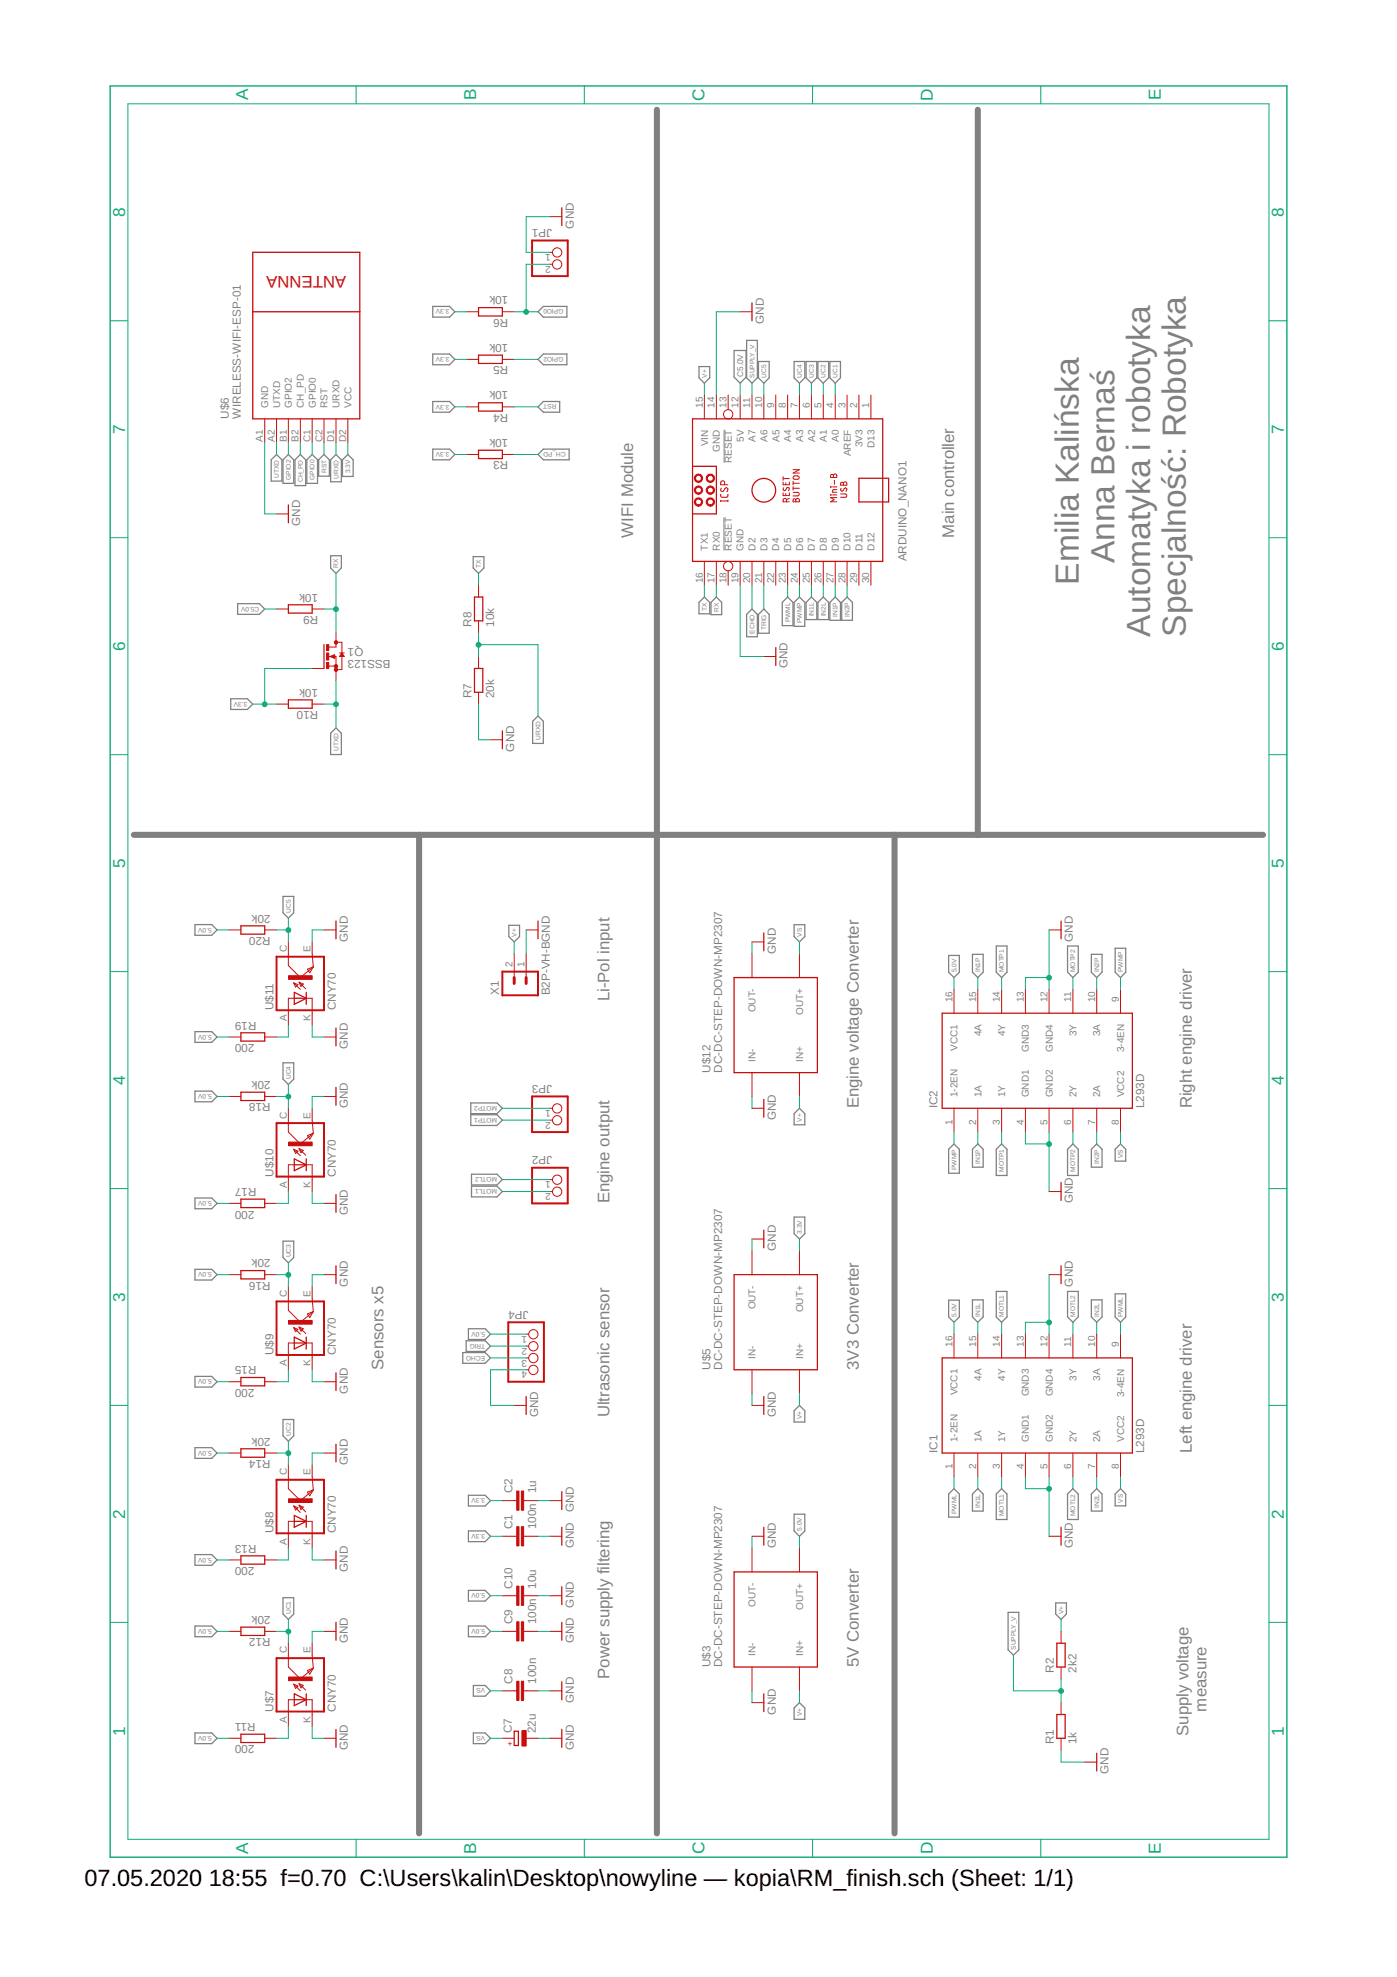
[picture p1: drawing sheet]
<svg xmlns="http://www.w3.org/2000/svg" width="210mm" height="297mm" viewBox="0 0 210 297" stroke-linecap="round" stroke-linejoin="round" font-family="sans-serif">
<defs><g id="words">
<g font-size="5" fill="#808080">
<text x="162.1" y="87.8" transform="rotate(-90 162.1 87.8)">Emilia Kalińska</text>
<text x="167.5" y="84.6" transform="rotate(-90 167.5 84.6)">Anna Bernaś</text>
<text x="172.8" y="95.7" transform="rotate(-90 172.8 95.7)">Automatyka i robotyka</text>
<text x="178.2" y="95.7" transform="rotate(-90 178.2 95.7)">Specjalność: Robotyka</text>
</g>
<g font-size="3.5">
<text x="12.7" y="283.3">07.05.2020</text>
<text x="31.4" y="283.3">18:55 f=0.70 C:\Users\kalin\Desktop\nowyline — kopia\RM_finish.sch (Sheet: 1/1)</text>
</g>
<g font-size="2.6" fill="#0dab76">
<text x="37.3" y="15.1" transform="rotate(-90 37.3 15.1)">A</text>
<text x="71.6" y="15.1" transform="rotate(-90 71.6 15.1)">B</text>
<text x="105.9" y="15.2" transform="rotate(-90 105.9 15.2)">C</text>
<text x="140.1" y="15.2" transform="rotate(-90 140.1 15.2)">D</text>
<text x="174.4" y="15.1" transform="rotate(-90 174.4 15.1)">E</text>
<text x="18.8" y="32.6" transform="rotate(-90 18.8 32.6)">8</text>
<text x="192.9" y="32.6" transform="rotate(-90 192.9 32.6)">8</text>
<text x="18.8" y="65.2" transform="rotate(-90 18.8 65.2)">7</text>
<text x="192.9" y="65.2" transform="rotate(-90 192.9 65.2)">7</text>
<text x="18.8" y="97.8" transform="rotate(-90 18.8 97.8)">6</text>
<text x="192.9" y="97.8" transform="rotate(-90 192.9 97.8)">6</text>
<text x="18.8" y="130.4" transform="rotate(-90 18.8 130.4)">5</text>
<text x="192.9" y="130.4" transform="rotate(-90 192.9 130.4)">5</text>
<text x="18.8" y="163" transform="rotate(-90 18.8 163)">4</text>
<text x="192.9" y="163" transform="rotate(-90 192.9 163)">4</text>
<text x="18.8" y="195.6" transform="rotate(-90 18.8 195.6)">3</text>
<text x="192.9" y="195.6" transform="rotate(-90 192.9 195.6)">3</text>
<text x="18.8" y="228.2" transform="rotate(-90 18.8 228.2)">2</text>
<text x="192.9" y="228.2" transform="rotate(-90 192.9 228.2)">2</text>
<text x="18.8" y="260.8" transform="rotate(-90 18.8 260.8)">1</text>
<text x="192.9" y="260.8" transform="rotate(-90 192.9 260.8)">1</text>
<text x="37.3" y="278.5" transform="rotate(-90 37.3 278.5)">A</text>
<text x="71.6" y="278.5" transform="rotate(-90 71.6 278.5)">B</text>
<text x="105.9" y="278.6" transform="rotate(-90 105.9 278.6)">C</text>
<text x="140.1" y="278.6" transform="rotate(-90 140.1 278.6)">D</text>
<text x="174.4" y="278.5" transform="rotate(-90 174.4 278.5)">E</text>
</g>
<text font-size="2.5" fill="#c90d0c" x="52" y="41.5" transform="rotate(-180 52 41.5)">ANTENNA</text>
<g font-size="2.5" fill="#808080">
<text x="95.1" y="80.8" transform="rotate(-90 95.1 80.8)">WIFI Module</text>
<text x="143.3" y="80.8" transform="rotate(-90 143.3 80.8)">Main controller</text>
<text x="91.6" y="150.4" transform="rotate(-90 91.6 150.4)">Li-Pol input</text>
<text x="129.1" y="166.5" transform="rotate(-90 129.1 166.5)">Engine voltage Converter</text>
<text x="179.1" y="166.5" transform="rotate(-90 179.1 166.5)">Right engine driver</text>
<text x="91.6" y="180.8" transform="rotate(-90 91.6 180.8)">Engine output</text>
<text x="57.6" y="205.8" transform="rotate(-90 57.6 205.8)">Sensors x5</text>
<text x="129.1" y="205.8" transform="rotate(-90 129.1 205.8)">3V3 Converter</text>
<text x="91.6" y="213" transform="rotate(-90 91.6 213)">Ultrasonic sensor</text>
<text x="179.1" y="218.3" transform="rotate(-90 179.1 218.3)">Left engine driver</text>
<text x="129.1" y="250.5" transform="rotate(-90 129.1 250.5)">5V Converter</text>
<text x="91.6" y="252.2" transform="rotate(-90 91.6 252.2)">Power supply filtering</text>
<text x="181.3" y="257.2" transform="rotate(-90 181.3 257.2)">measure</text>
<text x="178.6" y="260.8" transform="rotate(-90 178.6 260.8)">Supply voltage</text>
</g>
<g font-size="1.8" fill="#808080">
<text x="83" y="34.4" transform="rotate(-180 83 34.4)">JP1</text>
<text x="86.2" y="34.3" transform="rotate(-90 86.2 34.3)">GND</text>
<text x="76.4" y="44.5" transform="rotate(-180 76.4 44.5)">10k</text>
<text x="76.4" y="47.9" transform="rotate(-180 76.4 47.9)">R6</text>
<text x="76.4" y="51.7" transform="rotate(-180 76.4 51.7)">10k</text>
<text x="114.8" y="48.6" transform="rotate(-90 114.8 48.6)">GND</text>
<text x="76.4" y="58.8" transform="rotate(-180 76.4 58.8)">10k</text>
<text x="76.4" y="55" transform="rotate(-180 76.4 55)">R5</text>
<text x="34.4" y="62.9" transform="rotate(-90 34.4 62.9)">U$6</text>
<text x="36.2" y="62.9" transform="rotate(-90 36.2 62.9)">WIRELESS-WIFI-ESP-01</text>
<text x="76.4" y="66" transform="rotate(-180 76.4 66)">10k</text>
<text x="76.4" y="62.2" transform="rotate(-180 76.4 62.2)">R4</text>
<text x="76.4" y="69.3" transform="rotate(-180 76.4 69.3)">R3</text>
<text x="45.1" y="79" transform="rotate(-90 45.1 79)">GND</text>
<text x="47.8" y="89.2" transform="rotate(-180 47.8 89.2)">10k</text>
<text x="136.2" y="84.4" transform="rotate(-90 136.2 84.4)">ARDUINO_NANO1</text>
<text x="47.8" y="92.6" transform="rotate(-180 47.8 92.6)">R9</text>
<text x="70.9" y="94.2" transform="rotate(-90 70.9 94.2)">R8</text>
<text x="74.2" y="94.2" transform="rotate(-90 74.2 94.2)">10k</text>
<text x="54.6" y="97.4" transform="rotate(-180 54.6 97.4)">Q1</text>
<text x="58.7" y="99.2" transform="rotate(-180 58.7 99.2)">BSS123</text>
<text x="118.3" y="100.4" transform="rotate(-90 118.3 100.4)">GND</text>
<text x="47.8" y="103.5" transform="rotate(-180 47.8 103.5)">10k</text>
<text x="47.8" y="106.8" transform="rotate(-180 47.8 106.8)">R10</text>
<text x="70.9" y="104.9" transform="rotate(-90 70.9 104.9)">R7</text>
<text x="74.2" y="104.9" transform="rotate(-90 74.2 104.9)">20k</text>
<text x="77.3" y="112.9" transform="rotate(-90 77.3 112.9)">GND</text>
<text x="40.7" y="137.4" transform="rotate(-180 40.7 137.4)">20k</text>
<text x="40.7" y="140.8" transform="rotate(-180 40.7 140.8)">R20</text>
<text x="52.3" y="141.5" transform="rotate(-90 52.3 141.5)">GND</text>
<text x="116.6" y="143.3" transform="rotate(-90 116.6 143.3)">GND</text>
<text x="161.2" y="141.5" transform="rotate(-90 161.2 141.5)">GND</text>
<text x="74.9" y="149.5" transform="rotate(-90 74.9 149.5)">X1</text>
<text x="82.6" y="149.5" transform="rotate(-90 82.6 149.5)">B2P-VH-BGND</text>
<text x="38.5" y="153.5" transform="rotate(-180 38.5 153.5)">R19</text>
<text x="41.1" y="151.8" transform="rotate(-90 41.1 151.8)">U$11</text>
<text x="50.5" y="151.8" transform="rotate(-90 50.5 151.8)">CNY70</text>
<text x="38.2" y="156.9" transform="rotate(-180 38.2 156.9)">200</text>
<text x="52.3" y="157.6" transform="rotate(-90 52.3 157.6)">GND</text>
<text x="106.7" y="161.2" transform="rotate(-90 106.7 161.2)">U$12</text>
<text x="108.5" y="161.2" transform="rotate(-90 108.5 161.2)">DC-DC-STEP-DOWN-MP2307</text>
<text x="40.7" y="162.4" transform="rotate(-180 40.7 162.4)">20k</text>
<text x="40.7" y="165.8" transform="rotate(-180 40.7 165.8)">R18</text>
<text x="52.3" y="166.5" transform="rotate(-90 52.3 166.5)">GND</text>
<text x="83" y="163" transform="rotate(-180 83 163)">JP3</text>
<text x="140.8" y="166.5" transform="rotate(-90 140.8 166.5)">IC2</text>
<text x="171.9" y="166.5" transform="rotate(-90 171.9 166.5)">L293D</text>
<text x="83" y="173.8" transform="rotate(-180 83 173.8)">JP2</text>
<text x="116.6" y="168.3" transform="rotate(-90 116.6 168.3)">GND</text>
<text x="38.5" y="178.5" transform="rotate(-180 38.5 178.5)">R17</text>
<text x="41.1" y="176.8" transform="rotate(-90 41.1 176.8)">U$10</text>
<text x="50.5" y="176.8" transform="rotate(-90 50.5 176.8)">CNY70</text>
<text x="38.2" y="181.9" transform="rotate(-180 38.2 181.9)">200</text>
<text x="52.3" y="182.6" transform="rotate(-90 52.3 182.6)">GND</text>
<text x="161.2" y="180.8" transform="rotate(-90 161.2 180.8)">GND</text>
<text x="40.7" y="189.2" transform="rotate(-180 40.7 189.2)">20k</text>
<text x="116.6" y="187.9" transform="rotate(-90 116.6 187.9)">GND</text>
<text x="40.7" y="192.6" transform="rotate(-180 40.7 192.6)">R16</text>
<text x="52.3" y="193.3" transform="rotate(-90 52.3 193.3)">GND</text>
<text x="79.4" y="197" transform="rotate(-180 79.4 197)">JP4</text>
<text x="161.2" y="193.3" transform="rotate(-90 161.2 193.3)">GND</text>
<text x="41.1" y="203.6" transform="rotate(-90 41.1 203.6)">U$9</text>
<text x="50.5" y="203.6" transform="rotate(-90 50.5 203.6)">CNY70</text>
<text x="38.2" y="208.7" transform="rotate(-180 38.2 208.7)">200</text>
<text x="38.5" y="205.3" transform="rotate(-180 38.5 205.3)">R15</text>
<text x="52.3" y="209.4" transform="rotate(-90 52.3 209.4)">GND</text>
<text x="106.7" y="205.8" transform="rotate(-90 106.7 205.8)">U$5</text>
<text x="108.5" y="205.8" transform="rotate(-90 108.5 205.8)">DC-DC-STEP-DOWN-MP2307</text>
<text x="40.7" y="216" transform="rotate(-180 40.7 216)">20k</text>
<text x="80.8" y="213" transform="rotate(-90 80.8 213)">GND</text>
<text x="116.6" y="213" transform="rotate(-90 116.6 213)">GND</text>
<text x="40.7" y="219.4" transform="rotate(-180 40.7 219.4)">R14</text>
<text x="52.3" y="220.1" transform="rotate(-90 52.3 220.1)">GND</text>
<text x="140.8" y="218.3" transform="rotate(-90 140.8 218.3)">IC1</text>
<text x="171.9" y="218.3" transform="rotate(-90 171.9 218.3)">L293D</text>
<text x="77" y="224.4" transform="rotate(-90 77 224.4)">C2</text>
<text x="80.6" y="224.4" transform="rotate(-90 80.6 224.4)">1u</text>
<text x="86.2" y="227.2" transform="rotate(-90 86.2 227.2)">GND</text>
<text x="38.5" y="232.1" transform="rotate(-180 38.5 232.1)">R13</text>
<text x="41.1" y="230.4" transform="rotate(-90 41.1 230.4)">U$8</text>
<text x="50.5" y="230.4" transform="rotate(-90 50.5 230.4)">CNY70</text>
<text x="77" y="229.7" transform="rotate(-90 77 229.7)">C1</text>
<text x="80.6" y="229.7" transform="rotate(-90 80.6 229.7)">100n</text>
<text x="86.2" y="232.6" transform="rotate(-90 86.2 232.6)">GND</text>
<text x="116.6" y="232.6" transform="rotate(-90 116.6 232.6)">GND</text>
<text x="161.2" y="232.6" transform="rotate(-90 161.2 232.6)">GND</text>
<text x="38.2" y="235.5" transform="rotate(-180 38.2 235.5)">200</text>
<text x="52.3" y="236.2" transform="rotate(-90 52.3 236.2)">GND</text>
<text x="77" y="238.7" transform="rotate(-90 77 238.7)">C10</text>
<text x="80.6" y="238.7" transform="rotate(-90 80.6 238.7)">10u</text>
<text x="40.7" y="242.8" transform="rotate(-180 40.7 242.8)">20k</text>
<text x="77" y="244" transform="rotate(-90 77 244)">C9</text>
<text x="80.6" y="244" transform="rotate(-90 80.6 244)">100n</text>
<text x="86.2" y="241.5" transform="rotate(-90 86.2 241.5)">GND</text>
<text x="40.7" y="246.2" transform="rotate(-180 40.7 246.2)">R12</text>
<text x="52.3" y="246.9" transform="rotate(-90 52.3 246.9)">GND</text>
<text x="86.2" y="246.9" transform="rotate(-90 86.2 246.9)">GND</text>
<text x="106.7" y="250.5" transform="rotate(-90 106.7 250.5)">U$3</text>
<text x="108.5" y="250.5" transform="rotate(-90 108.5 250.5)">DC-DC-STEP-DOWN-MP2307</text>
<text x="158.4" y="251.4" transform="rotate(-90 158.4 251.4)">R2</text>
<text x="161.7" y="251.4" transform="rotate(-90 161.7 251.4)">2k2</text>
<text x="41.1" y="257.2" transform="rotate(-90 41.1 257.2)">U$7</text>
<text x="50.5" y="257.2" transform="rotate(-90 50.5 257.2)">CNY70</text>
<text x="77" y="253" transform="rotate(-90 77 253)">C8</text>
<text x="80.6" y="253" transform="rotate(-90 80.6 253)">100n</text>
<text x="86.2" y="255.8" transform="rotate(-90 86.2 255.8)">GND</text>
<text x="116.6" y="257.6" transform="rotate(-90 116.6 257.6)">GND</text>
<text x="38.2" y="262.3" transform="rotate(-180 38.2 262.3)">200</text>
<text x="38.4" y="258.9" transform="rotate(-180 38.4 258.9)">R11</text>
<text x="52.3" y="263" transform="rotate(-90 52.3 263)">GND</text>
<text x="76.9" y="260.4" transform="rotate(-90 76.9 260.4)">C7</text>
<text x="80.5" y="260.4" transform="rotate(-90 80.5 260.4)">22u</text>
<text x="86.2" y="263" transform="rotate(-90 86.2 263)">GND</text>
<text x="158.4" y="262.1" transform="rotate(-90 158.4 262.1)">R1</text>
<text x="161.7" y="262.1" transform="rotate(-90 161.7 262.1)">1k</text>
<text x="166.6" y="266.5" transform="rotate(-90 166.6 266.5)">GND</text>
</g>
<g font-size="1.5" fill="#808080">
<text x="82.8" y="38.2" transform="rotate(-180 82.8 38.2)">1</text>
<text x="82.8" y="40" transform="rotate(-180 82.8 40)">2</text>
<text x="40.3" y="61.3" transform="rotate(-90 40.3 61.3)">GND</text>
<text x="42.1" y="61.3" transform="rotate(-90 42.1 61.3)">UTXD</text>
<text x="43.9" y="61.3" transform="rotate(-90 43.9 61.3)">GPIO2</text>
<text x="45.7" y="61.3" transform="rotate(-90 45.7 61.3)">CH_PD</text>
<text x="47.4" y="61.3" transform="rotate(-90 47.4 61.3)">GPIO0</text>
<text x="49.2" y="61.3" transform="rotate(-90 49.2 61.3)">RST</text>
<text x="51" y="61.3" transform="rotate(-90 51 61.3)">URXD</text>
<text x="52.8" y="61.3" transform="rotate(-90 52.8 61.3)">VCC</text>
<text x="105.6" y="61.3" transform="rotate(-90 105.6 61.3)">15</text>
<text x="107.4" y="61.3" transform="rotate(-90 107.4 61.3)">14</text>
<text x="109.2" y="61.3" transform="rotate(-90 109.2 61.3)">13</text>
<text x="110.9" y="61.3" transform="rotate(-90 110.9 61.3)">12</text>
<text x="112.7" y="61.3" transform="rotate(-90 112.7 61.3)">11</text>
<text x="114.5" y="61.3" transform="rotate(-90 114.5 61.3)">10</text>
<text x="116.3" y="61.3" transform="rotate(-90 116.3 61.3)">9</text>
<text x="118.1" y="61.3" transform="rotate(-90 118.1 61.3)">8</text>
<text x="119.9" y="61.3" transform="rotate(-90 119.9 61.3)">7</text>
<text x="121.7" y="61.3" transform="rotate(-90 121.7 61.3)">6</text>
<text x="123.5" y="61.3" transform="rotate(-90 123.5 61.3)">5</text>
<text x="125.2" y="61.3" transform="rotate(-90 125.2 61.3)">4</text>
<text x="127" y="61.3" transform="rotate(-90 127 61.3)">3</text>
<text x="128.8" y="61.3" transform="rotate(-90 128.8 61.3)">2</text>
<text x="130.6" y="61.3" transform="rotate(-90 130.6 61.3)">1</text>
<text x="39.5" y="66.4" transform="rotate(-90 39.5 66.4)">A1</text>
<text x="41.3" y="66.4" transform="rotate(-90 41.3 66.4)">A2</text>
<text x="43.1" y="66.4" transform="rotate(-90 43.1 66.4)">B1</text>
<text x="44.9" y="66.4" transform="rotate(-90 44.9 66.4)">B2</text>
<text x="46.7" y="66.5" transform="rotate(-90 46.7 66.5)">C1</text>
<text x="48.4" y="66.5" transform="rotate(-90 48.4 66.5)">C2</text>
<text x="50.2" y="66.5" transform="rotate(-90 50.2 66.5)">D1</text>
<text x="52" y="66.5" transform="rotate(-90 52 66.5)">D2</text>
<text x="106.4" y="67.1" transform="rotate(-90 106.4 67.1)">VIN</text>
<text x="108.2" y="67.9" transform="rotate(-90 108.2 67.9)">GND</text>
<text x="110" y="69.5" transform="rotate(-90 110 69.5)">RESET</text>
<text x="111.7" y="66.4" transform="rotate(-90 111.7 66.4)">5V</text>
<text x="113.5" y="66.4" transform="rotate(-90 113.5 66.4)">A7</text>
<text x="115.3" y="66.4" transform="rotate(-90 115.3 66.4)">A6</text>
<text x="117.1" y="66.4" transform="rotate(-90 117.1 66.4)">A5</text>
<text x="118.9" y="66.4" transform="rotate(-90 118.9 66.4)">A4</text>
<text x="120.7" y="66.4" transform="rotate(-90 120.7 66.4)">A3</text>
<text x="122.5" y="66.4" transform="rotate(-90 122.5 66.4)">A2</text>
<text x="124.2" y="66.4" transform="rotate(-90 124.2 66.4)">A1</text>
<text x="126" y="66.4" transform="rotate(-90 126 66.4)">A0</text>
<text x="127.8" y="68.5" transform="rotate(-90 127.8 68.5)">AREF</text>
<text x="129.6" y="67.2" transform="rotate(-90 129.6 67.2)">3V3</text>
<text x="131.4" y="67.3" transform="rotate(-90 131.4 67.3)">D13</text>
<text x="106.4" y="82.7" transform="rotate(-90 106.4 82.7)">TX1</text>
<text x="108.2" y="82.7" transform="rotate(-90 108.2 82.7)">RX0</text>
<text x="109.9" y="82.7" transform="rotate(-90 109.9 82.7)">RESET</text>
<text x="111.7" y="82.7" transform="rotate(-90 111.7 82.7)">GND</text>
<text x="113.5" y="82.7" transform="rotate(-90 113.5 82.7)">D2</text>
<text x="115.3" y="82.7" transform="rotate(-90 115.3 82.7)">D3</text>
<text x="117.1" y="82.7" transform="rotate(-90 117.1 82.7)">D4</text>
<text x="118.9" y="82.7" transform="rotate(-90 118.9 82.7)">D5</text>
<text x="120.7" y="82.7" transform="rotate(-90 120.7 82.7)">D6</text>
<text x="122.5" y="82.7" transform="rotate(-90 122.5 82.7)">D7</text>
<text x="124.2" y="82.7" transform="rotate(-90 124.2 82.7)">D8</text>
<text x="126" y="82.7" transform="rotate(-90 126 82.7)">D9</text>
<text x="127.8" y="82.7" transform="rotate(-90 127.8 82.7)">D10</text>
<text x="129.6" y="82.7" transform="rotate(-90 129.6 82.7)">D11</text>
<text x="131.4" y="82.7" transform="rotate(-90 131.4 82.7)">D12</text>
<text x="105.6" y="87.6" transform="rotate(-90 105.6 87.6)">16</text>
<text x="107.4" y="87.6" transform="rotate(-90 107.4 87.6)">17</text>
<text x="109.2" y="87.6" transform="rotate(-90 109.2 87.6)">18</text>
<text x="110.9" y="87.6" transform="rotate(-90 110.9 87.6)">19</text>
<text x="112.7" y="87.6" transform="rotate(-90 112.7 87.6)">20</text>
<text x="114.5" y="87.6" transform="rotate(-90 114.5 87.6)">21</text>
<text x="116.3" y="87.6" transform="rotate(-90 116.3 87.6)">22</text>
<text x="118.1" y="87.6" transform="rotate(-90 118.1 87.6)">23</text>
<text x="119.9" y="87.6" transform="rotate(-90 119.9 87.6)">24</text>
<text x="121.7" y="87.6" transform="rotate(-90 121.7 87.6)">25</text>
<text x="123.5" y="87.6" transform="rotate(-90 123.5 87.6)">26</text>
<text x="125.2" y="87.6" transform="rotate(-90 125.2 87.6)">27</text>
<text x="127" y="87.6" transform="rotate(-90 127 87.6)">28</text>
<text x="128.8" y="87.6" transform="rotate(-90 128.8 87.6)">29</text>
<text x="130.6" y="87.6" transform="rotate(-90 130.6 87.6)">30</text>
<text x="43.1" y="143" transform="rotate(-90 43.1 143)">C</text>
<text x="46.7" y="143" transform="rotate(-90 46.7 143)">E</text>
<text x="77" y="145.2" transform="rotate(-90 77 145.2)">2</text>
<text x="78.8" y="145.2" transform="rotate(-90 78.8 145.2)">1</text>
<text x="43.1" y="153.5" transform="rotate(-90 43.1 153.5)">A</text>
<text x="46.7" y="153.5" transform="rotate(-90 46.7 153.5)">K</text>
<text x="113.5" y="152.1" transform="rotate(-90 113.5 152.1)">OUT-</text>
<text x="120.7" y="152.5" transform="rotate(-90 120.7 152.5)">OUT+</text>
<text x="143.1" y="150.6" transform="rotate(-90 143.1 150.6)">16</text>
<text x="146.7" y="150.6" transform="rotate(-90 146.7 150.6)">15</text>
<text x="147.5" y="155.7" transform="rotate(-90 147.5 155.7)">4A</text>
<text x="150.2" y="150.6" transform="rotate(-90 150.2 150.6)">14</text>
<text x="151" y="155.7" transform="rotate(-90 151 155.7)">4Y</text>
<text x="153.8" y="150.6" transform="rotate(-90 153.8 150.6)">13</text>
<text x="157.4" y="150.6" transform="rotate(-90 157.4 150.6)">12</text>
<text x="161" y="150.6" transform="rotate(-90 161 150.6)">11</text>
<text x="161.7" y="155.7" transform="rotate(-90 161.7 155.7)">3Y</text>
<text x="164.5" y="150.6" transform="rotate(-90 164.5 150.6)">10</text>
<text x="165.3" y="155.7" transform="rotate(-90 165.3 155.7)">3A</text>
<text x="168.1" y="150.6" transform="rotate(-90 168.1 150.6)">9</text>
<text x="113.5" y="159.5" transform="rotate(-90 113.5 159.5)">IN-</text>
<text x="120.7" y="159.5" transform="rotate(-90 120.7 159.5)">IN+</text>
<text x="143.9" y="157.9" transform="rotate(-90 143.9 157.9)">VCC1</text>
<text x="154.6" y="158" transform="rotate(-90 154.6 158)">GND3</text>
<text x="158.2" y="158" transform="rotate(-90 158.2 158)">GND4</text>
<text x="168.9" y="158.1" transform="rotate(-90 168.9 158.1)">3-4EN</text>
<text x="82.8" y="166.8" transform="rotate(-180 82.8 166.8)">1</text>
<text x="143.9" y="164.9" transform="rotate(-90 143.9 164.9)">1-2EN</text>
<text x="147.5" y="164.9" transform="rotate(-90 147.5 164.9)">1A</text>
<text x="151" y="164.9" transform="rotate(-90 151 164.9)">1Y</text>
<text x="154.6" y="164.9" transform="rotate(-90 154.6 164.9)">GND1</text>
<text x="158.2" y="164.9" transform="rotate(-90 158.2 164.9)">GND2</text>
<text x="161.7" y="164.9" transform="rotate(-90 161.7 164.9)">2Y</text>
<text x="165.3" y="164.9" transform="rotate(-90 165.3 164.9)">2A</text>
<text x="168.9" y="164.9" transform="rotate(-90 168.9 164.9)">VCC2</text>
<text x="43.1" y="168.1" transform="rotate(-90 43.1 168.1)">C</text>
<text x="46.7" y="168.1" transform="rotate(-90 46.7 168.1)">E</text>
<text x="82.8" y="168.6" transform="rotate(-180 82.8 168.6)">2</text>
<text x="143.1" y="169" transform="rotate(-90 143.1 169)">1</text>
<text x="146.7" y="169" transform="rotate(-90 146.7 169)">2</text>
<text x="150.2" y="169" transform="rotate(-90 150.2 169)">3</text>
<text x="153.8" y="169" transform="rotate(-90 153.8 169)">4</text>
<text x="157.4" y="169" transform="rotate(-90 157.4 169)">5</text>
<text x="161" y="169" transform="rotate(-90 161 169)">6</text>
<text x="164.5" y="169" transform="rotate(-90 164.5 169)">7</text>
<text x="168.1" y="169" transform="rotate(-90 168.1 169)">8</text>
<text x="43.1" y="178.5" transform="rotate(-90 43.1 178.5)">A</text>
<text x="46.7" y="178.5" transform="rotate(-90 46.7 178.5)">K</text>
<text x="82.8" y="177.5" transform="rotate(-180 82.8 177.5)">1</text>
<text x="82.8" y="179.3" transform="rotate(-180 82.8 179.3)">2</text>
<text x="43.1" y="194.8" transform="rotate(-90 43.1 194.8)">C</text>
<text x="46.7" y="194.8" transform="rotate(-90 46.7 194.8)">E</text>
<text x="113.5" y="196.7" transform="rotate(-90 113.5 196.7)">OUT-</text>
<text x="120.7" y="197.2" transform="rotate(-90 120.7 197.2)">OUT+</text>
<text x="79.2" y="200.7" transform="rotate(-180 79.2 200.7)">1</text>
<text x="79.2" y="202.5" transform="rotate(-180 79.2 202.5)">2</text>
<text x="143.1" y="202.4" transform="rotate(-90 143.1 202.4)">16</text>
<text x="146.7" y="202.4" transform="rotate(-90 146.7 202.4)">15</text>
<text x="150.2" y="202.4" transform="rotate(-90 150.2 202.4)">14</text>
<text x="153.8" y="202.4" transform="rotate(-90 153.8 202.4)">13</text>
<text x="157.4" y="202.4" transform="rotate(-90 157.4 202.4)">12</text>
<text x="161" y="202.4" transform="rotate(-90 161 202.4)">11</text>
<text x="164.5" y="202.4" transform="rotate(-90 164.5 202.4)">10</text>
<text x="168.1" y="202.4" transform="rotate(-90 168.1 202.4)">9</text>
<text x="43.1" y="205.3" transform="rotate(-90 43.1 205.3)">A</text>
<text x="46.7" y="205.3" transform="rotate(-90 46.7 205.3)">K</text>
<text x="79.2" y="204.3" transform="rotate(-180 79.2 204.3)">3</text>
<text x="79.2" y="206.1" transform="rotate(-180 79.2 206.1)">4</text>
<text x="113.5" y="204.2" transform="rotate(-90 113.5 204.2)">IN-</text>
<text x="120.7" y="204.2" transform="rotate(-90 120.7 204.2)">IN+</text>
<text x="143.9" y="209.6" transform="rotate(-90 143.9 209.6)">VCC1</text>
<text x="147.5" y="207.5" transform="rotate(-90 147.5 207.5)">4A</text>
<text x="151" y="207.5" transform="rotate(-90 151 207.5)">4Y</text>
<text x="154.6" y="209.8" transform="rotate(-90 154.6 209.8)">GND3</text>
<text x="158.2" y="209.8" transform="rotate(-90 158.2 209.8)">GND4</text>
<text x="161.7" y="207.5" transform="rotate(-90 161.7 207.5)">3Y</text>
<text x="165.3" y="207.5" transform="rotate(-90 165.3 207.5)">3A</text>
<text x="168.9" y="209.9" transform="rotate(-90 168.9 209.9)">3-4EN</text>
<text x="43.1" y="221.6" transform="rotate(-90 43.1 221.6)">C</text>
<text x="46.7" y="221.6" transform="rotate(-90 46.7 221.6)">E</text>
<text x="143.1" y="220.8" transform="rotate(-90 143.1 220.8)">1</text>
<text x="143.9" y="216.7" transform="rotate(-90 143.9 216.7)">1-2EN</text>
<text x="146.7" y="220.8" transform="rotate(-90 146.7 220.8)">2</text>
<text x="147.5" y="216.7" transform="rotate(-90 147.5 216.7)">1A</text>
<text x="150.2" y="220.8" transform="rotate(-90 150.2 220.8)">3</text>
<text x="151" y="216.7" transform="rotate(-90 151 216.7)">1Y</text>
<text x="153.8" y="220.8" transform="rotate(-90 153.8 220.8)">4</text>
<text x="154.6" y="216.7" transform="rotate(-90 154.6 216.7)">GND1</text>
<text x="157.4" y="220.8" transform="rotate(-90 157.4 220.8)">5</text>
<text x="158.2" y="216.7" transform="rotate(-90 158.2 216.7)">GND2</text>
<text x="161" y="220.8" transform="rotate(-90 161 220.8)">6</text>
<text x="161.7" y="216.7" transform="rotate(-90 161.7 216.7)">2Y</text>
<text x="164.5" y="220.8" transform="rotate(-90 164.5 220.8)">7</text>
<text x="165.3" y="216.7" transform="rotate(-90 165.3 216.7)">2A</text>
<text x="168.1" y="220.8" transform="rotate(-90 168.1 220.8)">8</text>
<text x="168.9" y="216.7" transform="rotate(-90 168.9 216.7)">VCC2</text>
<text x="43.1" y="232.1" transform="rotate(-90 43.1 232.1)">A</text>
<text x="46.7" y="232.1" transform="rotate(-90 46.7 232.1)">K</text>
<text x="113.5" y="241.4" transform="rotate(-90 113.5 241.4)">OUT-</text>
<text x="120.7" y="241.8" transform="rotate(-90 120.7 241.8)">OUT+</text>
<text x="43.1" y="248.4" transform="rotate(-90 43.1 248.4)">C</text>
<text x="46.7" y="248.4" transform="rotate(-90 46.7 248.4)">E</text>
<text x="113.5" y="248.8" transform="rotate(-90 113.5 248.8)">IN-</text>
<text x="120.7" y="248.8" transform="rotate(-90 120.7 248.8)">IN+</text>
<text x="43.1" y="258.9" transform="rotate(-90 43.1 258.9)">A</text>
<text x="46.7" y="258.9" transform="rotate(-90 46.7 258.9)">K</text>
</g>
<text font-size="1.2" fill="#808080" x="111.6" y="56.7" transform="rotate(-90 111.6 56.7)">C5.0V</text>
<text font-size="1.2" fill="#c90d0c" x="77" y="261.6" transform="rotate(-180 77 261.6)">+</text>
<g font-size="1" fill="#808080">
<text x="67.5" y="46.5" transform="rotate(-180 67.5 46.5)">3.3V</text>
<text x="84.7" y="46.5" transform="rotate(-180 84.7 46.5)">GPIO0</text>
<text x="67.5" y="53.6" transform="rotate(-180 67.5 53.6)">3.3V</text>
<text x="84.7" y="53.6" transform="rotate(-180 84.7 53.6)">GPIO2</text>
<text x="106.2" y="56.8" transform="rotate(-90 106.2 56.8)">V+</text>
<text x="113.3" y="56.8" transform="rotate(-90 113.3 56.8)">SUPPLY_V</text>
<text x="115.1" y="56.8" transform="rotate(-90 115.1 56.8)">UC5</text>
<text x="120.5" y="56.8" transform="rotate(-90 120.5 56.8)">UC4</text>
<text x="122.3" y="56.8" transform="rotate(-90 122.3 56.8)">UC3</text>
<text x="124.1" y="56.8" transform="rotate(-90 124.1 56.8)">UC2</text>
<text x="125.8" y="56.8" transform="rotate(-90 125.8 56.8)">UC1</text>
<text x="67.5" y="60.8" transform="rotate(-180 67.5 60.8)">3.3V</text>
<text x="83.6" y="60.8" transform="rotate(-180 83.6 60.8)">RST</text>
<text x="41.9" y="71.8" transform="rotate(-90 41.9 71.8)">UTXD</text>
<text x="49.1" y="71.1" transform="rotate(-90 49.1 71.1)">RST</text>
<text x="50.8" y="71.9" transform="rotate(-90 50.8 71.9)">URXD</text>
<text x="52.6" y="71.1" transform="rotate(-90 52.6 71.1)">3.3V</text>
<text x="67.5" y="67.9" transform="rotate(-180 67.5 67.9)">3.3V</text>
<text x="85" y="67.9" transform="rotate(-180 85 67.9)">CH_PD</text>
<text x="43.7" y="72.1" transform="rotate(-90 43.7 72.1)">GPIO2</text>
<text x="45.5" y="72.5" transform="rotate(-90 45.5 72.5)">CH_PD</text>
<text x="47.3" y="72.1" transform="rotate(-90 47.3 72.1)">GPIO0</text>
<text x="50.8" y="85.3" transform="rotate(-90 50.8 85.3)">RX</text>
<text x="72.3" y="85.3" transform="rotate(-90 72.3 85.3)">TX</text>
<text x="39" y="91.1" transform="rotate(-180 39 91.1)">C5.0V</text>
<text x="106.2" y="91.8" transform="rotate(-90 106.2 91.8)">TX</text>
<text x="108" y="91.9" transform="rotate(-90 108 91.9)">RX</text>
<text x="113.3" y="95.2" transform="rotate(-90 113.3 95.2)">ECHO</text>
<text x="115.1" y="94.7" transform="rotate(-90 115.1 94.7)">TRIG</text>
<text x="118.7" y="93.5" transform="rotate(-90 118.7 93.5)">PWML</text>
<text x="120.5" y="93.6" transform="rotate(-90 120.5 93.6)">PWMP</text>
<text x="122.3" y="92.6" transform="rotate(-90 122.3 92.6)">IN1L</text>
<text x="124.1" y="92.6" transform="rotate(-90 124.1 92.6)">IN2L</text>
<text x="125.8" y="92.7" transform="rotate(-90 125.8 92.7)">IN1P</text>
<text x="127.6" y="92.7" transform="rotate(-90 127.6 92.7)">IN2P</text>
<text x="37.2" y="105.4" transform="rotate(-180 37.2 105.4)">3.3V</text>
<text x="50.8" y="112.9" transform="rotate(-90 50.8 112.9)">UTXD</text>
<text x="81.2" y="111.2" transform="rotate(-90 81.2 111.2)">URXD</text>
<text x="43.7" y="137.1" transform="rotate(-90 43.7 137.1)">UC5</text>
<text x="31.8" y="139.4" transform="rotate(-180 31.8 139.4)">5.0V</text>
<text x="77.6" y="140.7" transform="rotate(-90 77.6 140.7)">V+</text>
<text x="120.5" y="140.7" transform="rotate(-90 120.5 140.7)">VS</text>
<text x="143.7" y="146.1" transform="rotate(-90 143.7 146.1)">5.0V</text>
<text x="147.3" y="146.1" transform="rotate(-90 147.3 146.1)">IN1P</text>
<text x="150.8" y="146.1" transform="rotate(-90 150.8 146.1)">MOTP1</text>
<text x="161.6" y="146.1" transform="rotate(-90 161.6 146.1)">MOTP2</text>
<text x="165.1" y="146.1" transform="rotate(-90 165.1 146.1)">IN2P</text>
<text x="168.7" y="146.1" transform="rotate(-90 168.7 146.1)">PWMP</text>
<text x="31.8" y="155.4" transform="rotate(-180 31.8 155.4)">5.0V</text>
<text x="31.8" y="164.4" transform="rotate(-180 31.8 164.4)">5.0V</text>
<text x="43.7" y="162.1" transform="rotate(-90 43.7 162.1)">UC4</text>
<text x="74.7" y="167.9" transform="rotate(-180 74.7 167.9)">MOTP1</text>
<text x="74.7" y="166.2" transform="rotate(-180 74.7 166.2)">MOTP2</text>
<text x="120.5" y="168.5" transform="rotate(-90 120.5 168.5)">V+</text>
<text x="168.7" y="174" transform="rotate(-90 168.7 174)">VS</text>
<text x="74.7" y="178.7" transform="rotate(-180 74.7 178.7)">MOTL1</text>
<text x="74.7" y="176.9" transform="rotate(-180 74.7 176.9)">MOTL2</text>
<text x="143.7" y="175.8" transform="rotate(-90 143.7 175.8)">PWMP</text>
<text x="147.3" y="174.9" transform="rotate(-90 147.3 174.9)">IN1P</text>
<text x="150.9" y="176.1" transform="rotate(-90 150.9 176.1)">MOTP1</text>
<text x="161.6" y="176.1" transform="rotate(-90 161.6 176.1)">MOTP2</text>
<text x="165.1" y="174.9" transform="rotate(-90 165.1 174.9)">IN2P</text>
<text x="31.8" y="180.4" transform="rotate(-180 31.8 180.4)">5.0V</text>
<text x="120.5" y="185.4" transform="rotate(-90 120.5 185.4)">3.3V</text>
<text x="31.8" y="191.2" transform="rotate(-180 31.8 191.2)">5.0V</text>
<text x="43.7" y="188.9" transform="rotate(-90 43.7 188.9)">UC3</text>
<text x="143.7" y="197.9" transform="rotate(-90 143.7 197.9)">5.0V</text>
<text x="147.3" y="197.9" transform="rotate(-90 147.3 197.9)">IN1L</text>
<text x="150.8" y="197.9" transform="rotate(-90 150.8 197.9)">MOTL1</text>
<text x="161.6" y="197.9" transform="rotate(-90 161.6 197.9)">MOTL2</text>
<text x="165.1" y="197.9" transform="rotate(-90 165.1 197.9)">IN2L</text>
<text x="168.7" y="197.9" transform="rotate(-90 168.7 197.9)">PWML</text>
<text x="72.9" y="201.9" transform="rotate(-180 72.9 201.9)">TRIG</text>
<text x="72.9" y="203.7" transform="rotate(-180 72.9 203.7)">ECHO</text>
<text x="72.9" y="200.1" transform="rotate(-180 72.9 200.1)">5.0V</text>
<text x="31.8" y="207.2" transform="rotate(-180 31.8 207.2)">5.0V</text>
<text x="43.7" y="215.7" transform="rotate(-90 43.7 215.7)">UC2</text>
<text x="120.5" y="213.2" transform="rotate(-90 120.5 213.2)">V+</text>
<text x="31.8" y="218" transform="rotate(-180 31.8 218)">5.0V</text>
<text x="72.9" y="225.1" transform="rotate(-180 72.9 225.1)">3.3V</text>
<text x="143.7" y="227.5" transform="rotate(-90 143.7 227.5)">PWML</text>
<text x="147.3" y="226.6" transform="rotate(-90 147.3 226.6)">IN1L</text>
<text x="150.9" y="227.8" transform="rotate(-90 150.9 227.8)">MOTL1</text>
<text x="161.6" y="227.8" transform="rotate(-90 161.6 227.8)">MOTL2</text>
<text x="165.1" y="226.6" transform="rotate(-90 165.1 226.6)">IN2L</text>
<text x="168.7" y="225.8" transform="rotate(-90 168.7 225.8)">VS</text>
<text x="72.9" y="230.5" transform="rotate(-180 72.9 230.5)">3.3V</text>
<text x="120.5" y="230" transform="rotate(-90 120.5 230)">5.0V</text>
<text x="31.8" y="234" transform="rotate(-180 31.8 234)">5.0V</text>
<text x="72.9" y="239.4" transform="rotate(-180 72.9 239.4)">5.0V</text>
<text x="31.8" y="244.7" transform="rotate(-180 31.8 244.7)">5.0V</text>
<text x="43.7" y="242.5" transform="rotate(-90 43.7 242.5)">UC1</text>
<text x="72.9" y="244.7" transform="rotate(-180 72.9 244.7)">5.0V</text>
<text x="159.8" y="242.5" transform="rotate(-90 159.8 242.5)">V+</text>
<text x="152.6" y="247.9" transform="rotate(-90 152.6 247.9)">SUPPLY_V</text>
<text x="72.9" y="253.7" transform="rotate(-180 72.9 253.7)">VS</text>
<text x="120.5" y="257.9" transform="rotate(-90 120.5 257.9)">V+</text>
<text x="31.8" y="260.8" transform="rotate(-180 31.8 260.8)">5.0V</text>
<text x="72.9" y="260.8" transform="rotate(-180 72.9 260.8)">VS</text>
</g>
</g></defs>
<path d="M98.7 16.5v259M146.9 16.5v108.9M20.1 125.4h169.7M63 125.4v150.1M134.4 125.4v150.1" fill="none" stroke="#808080" stroke-width=".91"/>
<path d="M108.8 77.7v5M108.8 64.6v4.9" fill="none" stroke="#808080" stroke-width=".15"/>
<g fill="none" stroke="#808080" stroke-width=".19">
<path d="M65 53.2h2.5l.8 .8-.8 .8h-2.5zM65 46h2.5l.8 .8-.8 .8h-2.5zM80.8 54l.8-.8h3.6v1.6h-3.6zM80.8 46.8l.8-.8h3.6v1.6h-3.6zM105 55.1h1.6v1.7l-.8 .8-.8-.8zM110.3 52.7h1.8v4l-.9 .9-.9-.9zM112.2 51.1h1.6v5.7l-.8 .8-.8-.8zM114 54.3h1.6v2.5l-.8 .8-.8-.8zM119.3 54.3h1.6v2.5l-.8 .8-.8-.8zM121.1 54.3h1.6v2.5l-.8 .8-.8-.8zM122.9 54.3h1.6v2.5l-.8 .8-.8-.8zM124.7 54.3h1.6v2.5l-.8 .8-.8-.8z"/>
<path d="M40.7 69.1l.9-.8 .8 .8v3.2h-1.7zM43.3 68.3l.8 .8v3.5h-1.6v-3.5zM45.1 68.3l.8 .8v3.9h-1.6v-3.9zM46.1 69.1l.8-.8 .8 .8v3.5h-1.6zM48.7 68.3l.8 .8v2.4h-1.6v-2.4zM50.5 68.3l.8 .8v3.3h-1.6v-3.3zM52.3 68.3l.8 .8v2.5h-1.6v-2.5zM65 67.5h2.5l.8 .8-.8 .8h-2.5zM65 60.3h2.5l.8 .8-.8 .8h-2.5zM80.8 68.3l.8-.8h3.9v1.6h-3.9zM80.8 61.1l.8-.8h2.5v1.6h-2.5zM35.7 90.7h3.3l.8 .8-.8 .8h-3.3z"/>
<path d="M49.7 83.5h1.6v1.8l-.8 .8-.8-.8zM71.1 83.6h1.6v1.7l-.8 .8-.8-.8zM105.8 89.7l.8 .8v1.7h-1.6v-1.7zM107.6 89.7l.8 .8v1.9h-1.6v-1.9zM113 91.5l.8 .8v3.4h-1.6v-3.4zM114 92.3l.8-.8 .8 .8v2.8h-1.6zM118.3 89.7l.8 .8v3.5h-1.6v-3.5zM119.3 90.5l.8-.8 .8 .8v3.6h-1.6zM121.1 90.5l.8-.8 .8 .8v2.6h-1.6zM123.7 89.7l.8 .8v2.6h-1.6v-2.6zM124.7 90.5l.8-.8 .8 .8v2.7h-1.6zM127.3 89.7l.8 .8v2.7h-1.6v-2.7z"/>
<path d="M34.7 105h2.5l.8 .8-.8 .8h-2.5zM50.5 109.4l.8 .8v3.2h-1.6v-3.2zM80.8 107.6l.8 .8v3.3h-1.6v-3.3zM29.3 138.9h2.5l.8 .8-.8 .8h-2.5zM42.5 134.7h1.6v2.4l-.8 .8-.8-.8zM76.5 139h1.6v1.7l-.8 .8-.8-.8zM119.3 138.9h1.6v1.8l-.8 .8-.8-.8zM29.3 155h2.5l.8 .8-.8 .8h-2.5zM42.5 159.7h1.6v2.4l-.8 .8-.8-.8zM142.5 143.6h1.6v2.5l-.8 .8-.8-.8zM146.1 143.4h1.6v2.7l-.8 .8-.8-.8zM149.7 142.1h1.6v4l-.8 .8-.8-.8z"/>
<path d="M160.4 142.1h1.6v4l-.8 .8-.8-.8zM164 143.4h1.6v2.7l-.8 .8-.8-.8zM167.6 142.5h1.5v3.6l-.7 .8-.8-.8zM29.3 163.9h2.5l.8 .8-.8 .8h-2.5zM70.7 167.5h4l.8 .8-.8 .8h-4zM70.7 165.7h4l.8 .8-.8 .8h-4zM70.8 178.2h3.9l.8 .8-.8 .8h-3.9zM70.8 176.4h3.9l.8 .8-.8 .8h-3.9zM119.3 167.3l.8-.8 .8 .8v1.7h-1.6zM142.5 172.7l.8-.8 .8 .8v3.6h-1.6zM146.1 172.7l.8-.8 .8 .8v2.7h-1.6zM149.7 172.7l.8-.8 .8 .8v3.9h-1.6z"/>
<path d="M160.4 172.7l.8-.8 .8 .8v3.9h-1.6zM164 172.7l.8-.8 .8 .8v2.7h-1.6zM168.4 171.9l.7 .8v1.8h-1.5v-1.8zM29.3 180h2.5l.8 .8-.8 .8h-2.5zM29.3 190.7h2.5l.8 .8-.8 .8h-2.5zM42.5 186.5h1.6v2.4l-.8 .8-.8-.8zM70.4 199.6h2.5l.8 .8-.8 .9h-2.5zM119.3 182.9h1.6v2.5l-.8 .8-.8-.8zM142.5 195.3h1.6v2.6l-.8 .8-.8-.8zM146.1 195.3h1.6v2.6l-.8 .8-.8-.8zM149.7 194h1.6v3.9l-.8 .8-.8-.8zM160.4 194h1.6v3.9l-.8 .8-.8-.8z"/>
<path d="M164 195.3h1.6v2.6l-.8 .8-.8-.8zM167.6 194.4h1.5v3.5l-.7 .8-.8-.8zM29.3 206.8h2.5l.8 .8-.8 .8h-2.5zM29.3 217.5h2.5l.8 .8-.8 .8h-2.5zM42.5 213.3h1.6v2.4l-.8 .8-.8-.8zM69.5 203.2h3.4l.8 .8-.8 .8h-3.4zM70 201.4h2.9l.8 .8-.8 .9h-2.9zM119.3 212l.8-.8 .8 .8v1.7h-1.6zM29.3 233.6h2.5l.8 .8-.8 .8h-2.5zM70.4 224.7h2.5l.8 .8-.8 .8h-2.5zM70.4 230h2.5l.8 .8-.8 .8h-2.5zM70.4 239h2.5l.8 .8-.8 .8h-2.5z"/>
<path d="M119.3 227.5h1.6v2.5l-.8 .8-.8-.8zM143.3 223.7l.8 .8v3.4h-1.6v-3.4zM146.1 224.5l.8-.8 .8 .8v2.5h-1.6zM150.5 223.7l.8 .8v3.8h-1.6v-3.8zM160.4 224.5l.8-.8 .8 .8v3.8h-1.6zM164.8 223.7l.8 .8v2.5h-1.6v-2.5zM168.4 223.7l.7 .8v1.8h-1.5v-1.8zM29.3 244.3h2.5l.8 .8-.8 .8h-2.5zM42.5 240.1h1.6v2.4l-.8 .8-.8-.8zM70.4 244.3h2.5l.8 .8-.8 .8h-2.5zM71.1 253.2h1.8l.8 .8-.8 .8h-1.8zM120.1 255.8l.8 .8v1.7h-1.6v-1.7z"/>
<path d="M151.5 242.3h1.6v5.6l-.8 .8-.8-.8zM158.6 240.8h1.6v1.7l-.8 .8-.8-.8zM29.3 260.4h2.5l.8 .8-.8 .8h-2.5zM71.1 260.4h1.8l.8 .8-.8 .8h-1.8z"/>
</g>
<g fill="none" stroke="#c90d0c" stroke-width=".15">
<path d="M82.6 37.9h.4M82.6 39.7h.4M82.6 32.6h1.8M70.1 46.8h1.8M70.1 54h1.8M75.5 46.8h1.8M75.5 54h1.8M105.8 59.4v3.5M107.6 59.4v3.5M109.4 59.4v2.1M111.2 59.4v3.5M111.2 46.8h1.8"/>
<path d="M113 59.4v3.5M114.8 59.4v3.5M116.6 59.4v3.5M118.3 59.4v3.5M120.1 59.4v3.5M121.9 59.4v3.5M123.7 59.4v3.5M125.5 59.4v3.5M127.3 59.4v3.5M129.1 59.4v3.5M130.9 59.4v3.5M39.8 62.9v3.6"/>
<path d="M41.6 62.9v3.6M41.6 77.2h1.7M43.3 62.9v3.6M45.1 62.9v3.6M46.9 62.9v3.6M48.7 62.9v3.6M50.5 62.9v3.6M52.3 62.9v3.6M70.1 68.3h1.8M70.1 61.1h1.8M75.5 68.3h1.8M75.5 61.1h1.8"/>
<path d="M108.3 74.3v.3l.2 .1h.7l.1-.1 .1-.3M108.3 75.3h1.1M108.3 75.1v.3M108.4 73.3l-.1 .3a.24 .24 0 0 0 .2 .3 .24 .24 0 0 0 .2-.2l.2-.3a.27 .27 0 0 1 .4 0 .27 .27 0 0 1 0 .4l-.1 .1M108.9 72.8v-.3a.3 .3 0 0 0-.3-.3 .3 .3 0 0 0-.3 .3v.3h1.1M109.4 75.1v.3M117.7 71.6v.6M117.7 72.4v.4h.9v-.4M117.7 74v.5h.9v-.5M117.7 71.9h.9M117.8 73.3l-.1 .3 .2 .1 .4-.4h.2l.1 .1-.1 .3M118.1 72.5v.3"/>
<path d="M118.1 74.1v.4M118.2 75.4l-.1-.5h-.2l-.2 .1v.4h.9M118.6 74.9l-.4 .2M119.2 74h.6l.3 .2-.1 .3h-.8M119.2 72.3v.6M119.2 73.1v.5M119.2 73.4h.9M119.2 72.6h.9M119.2 70.6h.9l-.9 .5h.9M119.2 75h.3l.1 .1 .1-.2h.2l.2 .1v.4h-.9zM119.2 71.6l.8-.1 .1 .3-.1 .2h-.7l-.1-.2zM119.6 75.1v.3"/>
<path d="M124.8 74.3l.1 .1zM124.8 73.1l.1 .1zM124.8 71.4l.3-.1 .1 .2 .1-.2 .2-.1 .2 .2v.3h-.9zM125.1 74.4h.6M125.1 73.2h.6M125.2 71.5v.2M125.4 72.2v.6M125.7 73.6h-.4l-.2 .1v.3h.6M125.7 74.8h-.9l.5 .3-.5 .3h.9M126.3 74.2h.8l.1 .2-.1 .3h-.8M126.3 72.5h.3l.1 .1 .1-.1 .2-.1 .2 .1v.4h-.9zM126.4 73.4l-.1 .2 .2 .2 .4-.5h.2l.1 .2-.1 .3"/>
<path d="M126.7 72.6v.3M41.6 91.5h1.7M46.9 91.5h1.8M49.4 98.6h1.1v3.6M49.6 98.6l.7-.2v.5zM50.5 95.1v2.1h-1.1M50.5 96.5h.9v4.1h-.9M51 98.1h.7M51.4 98.1l.3 .5h-.7zM71.9 87.9v1.8M71.9 93.3v1.8M71.9 98.6v1.8"/>
<path d="M105.8 84.3v3.6M107.6 84.3v3.6M109.4 85.7v2.2M111.2 84.3v3.6M113 84.3v3.6M114.8 84.3v3.6M114.8 98.6h1.8M116.6 84.3v3.6M118.3 84.3v3.6M120.1 84.3v3.6M121.9 84.3v3.6M123.7 84.3v3.6"/>
<path d="M125.5 84.3v3.6M127.3 84.3v3.6M129.1 84.3v3.6M130.9 84.3v3.6M41.6 105.8h1.7M46.9 100.4h1.8M46.9 105.8h1.8M49.4 100.1h1.1M71.9 104v1.8M73.7 111.1h1.8M34.4 139.7h1.8M39.8 139.7h1.8"/>
<path d="M48.7 139.7h1.8M79.1 139.7h1.7M157.6 139.7h1.8M34.4 155.8h1.8M39.8 155.8h1.8M43.3 141.5v3.6l1.8 1.8 2-1.6M44.1 147.7l.7 .2-.4 .4zM44.1 147.7l1 1M44.2 150h-.9v4M44.9 147.6l1 1M44.9 147.6l.7 .2-.4 .4zM46 150h.9v4"/>
<path d="M46.2 145.6l.9-.3-.6 .9zM46.9 141.5v1.8l.2 2M48.7 155.8h1.8M77.3 143.3v3.6M79.1 143.3v3.6M113 143.3v3.6M113 141.5h1.8M120.1 143.3v3.6M143.3 148.7v3.5M146.9 148.7v3.5M150.5 148.7v3.5M154.1 148.7v3.5"/>
<path d="M157.6 148.7v3.5M161.2 148.7v3.5M164.8 148.7v3.5M168.4 148.7v3.5M34.4 164.7h1.8M39.8 164.7h1.8M43.3 166.5v3.6l1.8 1.8 2-1.6M44.1 172.7l.7 .3-.4 .3zM44.1 172.7l1 1M44.2 175h-.9v4M44.9 172.6l1 1M44.9 172.6l.7 .2-.4 .4z"/>
<path d="M46 175h.9v4M46.2 170.6l.9-.3-.6 .9zM46.9 166.5v1.8l.2 2M48.7 164.7h1.8M82.6 166.5h.4M82.6 177.2h.4M82.6 179h.4M82.6 168.3h.4M113 161.2v3.5M113 166.5h1.8M120.1 161.2v3.5M143.3 166.5v3.6"/>
<path d="M146.9 166.5v3.6M150.5 166.5v3.6M154.1 166.5v3.6M157.6 179h1.8M157.6 166.5v3.6M161.2 166.5v3.6M164.8 166.5v3.6M168.4 166.5v3.6M34.4 191.5h1.8M34.4 180.8h1.8M39.8 191.5h1.8M39.8 180.8h1.8"/>
<path d="M43.3 193.3v3.6l1.8 1.8 2-1.6M44.1 199.5l.7 .2-.4 .4zM44.1 199.5l1 .9M44.9 199.4l1 1M44.9 199.4l.7 .2-.4 .4zM46.2 197.4l.9-.3-.6 .9zM46.9 193.3v1.8l.2 2M48.7 191.5h1.8M48.7 180.8h1.8M113 188v3.5M113 186.2h1.8M120.1 188v3.5"/>
<path d="M157.6 191.5h1.8M34.4 218.3h1.8M34.4 207.6h1.8M39.8 218.3h1.8M39.8 207.6h1.8M44.2 201.8h-.9v4M46 201.8h.9v4M48.7 218.3h1.8M48.7 207.6h1.8M77.3 211.2h1.8M79.1 200.4h.3M79.1 202.2h.3"/>
<path d="M79.1 204h.3M79.1 205.8h.3M113 205.8v3.6M113 211.2h1.8M120.1 205.8v3.6M143.3 200.4v3.6M143.3 218.3v3.6M146.9 200.4v3.6M146.9 218.3v3.6M150.5 200.4v3.6M150.5 218.3v3.6M154.1 200.4v3.6"/>
<path d="M154.1 218.3v3.6M157.6 200.4v3.6M157.6 218.3v3.6M161.2 200.4v3.6M161.2 218.3v3.6M164.8 200.4v3.6M164.8 218.3v3.6M168.4 200.4v3.6M168.4 218.3v3.6M34.4 234.4h1.8M39.8 234.4h1.8M43.3 220.1v3.6l1.8 1.8 2-1.6"/>
<path d="M44.1 226.3l.7 .2-.4 .4zM44.1 226.3l1 .9M44.2 228.6h-.9v4M44.9 226.2l1 1M44.9 226.2l.7 .2-.4 .4zM46 228.6h.9v4M46.2 224.2l.9-.3-.6 .8zM46.9 220.1v1.8l.2 2M48.7 234.4h1.8M75.5 230.8h2.1M75.5 239.8h2.1M75.5 225.5h2.1"/>
<path d="M78.7 230.8h2.1M78.7 239.8h2.1M78.7 225.5h2.1M82.6 230.8h1.8M82.6 239.8h1.8M82.6 225.5h1.8M113 232.6v3.6M113 230.8h1.8M120.1 232.6v3.6M157.6 230.8h1.8M34.4 245.1h1.8M39.8 245.1h1.8"/>
<path d="M43.3 246.9v3.6l1.8 1.7 2-1.6M44.1 253l.7 .3-.4 .4zM44.1 253l1 1M44.2 255.4h-.9v4M44.9 253l1 .9M44.9 253l.7 .2-.4 .4zM46 255.4h.9v4M46.2 251l.9-.4-.6 .9zM46.9 246.9v1.8l.2 1.9M48.7 245.1h1.8M75.5 245.1h2.1M75.5 254h2.1"/>
<path d="M78.7 245.1h2.1M78.7 254h2.1M82.6 245.1h1.8M82.6 254h1.8M113 250.5v3.5M113 255.8h1.8M120.1 250.5v3.5M159.4 245.1v1.8M159.4 250.5v1.7M159.4 255.8v1.8M34.4 261.2h1.8M39.8 261.2h1.8"/>
<path d="M48.7 261.2h1.8M75.5 261.2h1.8M79.1 261.2h1.7M82.6 261.2h1.8M159.4 261.2v1.8M163 264.8h1.8"/>
<circle cx="83.7" cy="39.7" r=".7"/>
<circle cx="83.7" cy="37.9" r=".7"/>
<circle cx="109.4" cy="62.3" r=".7"/>
<circle cx="109.4" cy="85.1" r=".7"/>
<circle cx="83.7" cy="179" r=".7"/>
<circle cx="83.7" cy="168.3" r=".7"/>
<circle cx="83.7" cy="177.2" r=".7"/>
<circle cx="83.7" cy="166.5" r=".7"/>
<circle cx="80.1" cy="200.5" r=".7"/>
<circle cx="80.1" cy="202.3" r=".7"/>
<circle cx="80.1" cy="205.8" r=".7"/>
<circle cx="80.1" cy="204" r=".7"/>
</g>
<g fill="none" stroke="#c90d0c" stroke-width=".19">
<path d="M38 37.9h16.1v25h-16.1zM84.4 31.2v2.7M38 46.8h16.1M71.9 46.2h3.6v1.3h-3.6zM71.9 53.4h3.6v1.2h-3.6zM113 45.5v2.7M43.3 75.9v2.6M71.9 67.6h3.6v1.3h-3.6zM71.9 60.5h3.6v1.3h-3.6zM104.1 62.9h28.5v21.4h-28.5zM104.1 70.1h3.5v7.1h-3.5M129.1 71.9h4.4v3.5h-4.4z"/>
<path d="M43.3 90.9h3.6v1.2h-3.6zM48.7 96.9v3.5M49.8 98.6l.4 .2v-.3l-.4 .1M51.4 98.3l.1 .3h-.3zM71.3 89.7h1.2v3.6h-1.2zM116.6 97.3v2.7M43.3 105.2h3.6v1.2h-3.6zM71.3 100.4h1.2v3.6h-1.2zM75.5 109.8v2.7M36.2 139.1h3.6v1.3h-3.6zM50.5 138.4v2.7M80.8 138.4v2.7"/>
<path d="M159.4 138.4v2.7M36.2 155.2h3.6v1.2h-3.6zM44.2 149.1l1.8 .9-1.8 .9zM44.2 150h1.8M46 149.1v1.8M50.5 154.5v2.6M110.3 146.9h12.5v14.3h-12.5zM114.8 140.2v2.7M141.6 152.2h28.5v14.3h-28.5zM36.2 164.1h3.6v1.3h-3.6zM44.2 174.1l1.8 .9-1.8 .9zM44.2 175h1.8"/>
<path d="M46 174.1v1.8M50.5 163.4v2.7M50.5 179.5v2.6M114.8 165.2v2.7M159.4 177.7v2.7M36.2 180.2h3.6v1.2h-3.6zM36.2 190.9h3.6v1.3h-3.6zM50.5 190.2v2.7M110.3 191.5h12.5v14.3h-12.5zM114.8 184.8v2.7M159.4 190.2v2.7M36.2 207h3.6v1.2h-3.6z"/>
<path d="M36.2 217.7h3.6v1.2h-3.6zM44.2 200.9l1.8 .9-1.8 .9zM44.2 201.8h1.8M46 200.9v1.8M50.5 206.2v2.7M50.5 217v2.6M79.1 209.8v2.7M114.8 209.8v2.7M141.6 204h28.5v14.3h-28.5zM36.2 233.8h3.6v1.2h-3.6zM44.2 227.7l1.8 .9-1.8 .9zM44.2 228.6h1.8"/>
<path d="M46 227.7v1.8M50.5 233v2.7M84.4 224.1v2.7M84.4 229.5v2.7M84.4 238.4v2.7M110.3 236.2h12.5v14.3h-12.5zM114.8 229.5v2.7M159.4 229.5v2.7M36.2 244.5h3.6v1.2h-3.6zM44.2 254.5l1.8 .9-1.8 .9zM44.2 255.4h1.8M46 254.5v1.8"/>
<path d="M50.5 243.8v2.6M50.5 259.8v2.7M84.4 243.8v2.6M84.4 252.7v2.7M84.4 259.8v2.7M114.8 254.5v2.7M158.8 246.9h1.2v3.6h-1.2zM158.8 257.6h1.2v3.6h-1.2zM36.2 260.6h3.6v1.2h-3.6zM77.3 260.1h.6v2.2h-.6zM164.8 263.4v2.7"/>
<circle cx="114.8" cy="73.7" r="1.78"/>
</g>
<path d="M79.9 36.1h5.4v5.4h-5.4zM41.6 143.7h7.1v8.1h-7.1zM75.5 146h5.3v3.5h-5.3zM41.6 168.7h7.1v8.1h-7.1zM79.9 164.7h5.4v5.4h-5.4zM79.9 175.5h5.4v5.3h-5.4zM41.6 195.5h7.1v8.1h-7.1zM76.4 198.7h5.3v8.9h-5.3zM41.6 222.3h7.1v8.1h-7.1zM41.6 249.1h7.1v8.1h-7.1z" fill="none" stroke="#c90d0c" stroke-width=".3"/>
<path d="M77.3 146.9v.9M79.1 146.9v.9" fill="none" stroke="#c90d0c" stroke-width=".44"/>
<g fill="#c90d0c" stroke="#c90d0c" stroke-width=".15">
<path d="M106.3 75a.63 .63 0 0 1 1 .2 .63 .63 0 0 1-.6 .9v-.2a.45 .45 0 0 1-.3-.7 .45 .45 0 0 1 .7-.1 .45 .45 0 0 1-.2 .7l-.2 .1v.2a.62 .62 0 0 1-.6-.4 .62 .62 0 0 1 .2-.7z" fill-rule="evenodd"/>
<path d="M104.5 73.2a.63 .63 0 0 1 1 .2 .63 .63 0 0 1-.6 .9v-.2a.44 .44 0 0 1-.4-.6 .44 .44 0 0 1 .7-.2 .44 .44 0 0 1-.1 .7l-.2 .1v.2a.64 .64 0 0 1-.5-.4 .64 .64 0 0 1 .1-.7z" fill-rule="evenodd"/>
<path d="M104.5 71.4a.62 .62 0 0 1 1 .2 .62 .62 0 0 1-.6 .9v-.2a.45 .45 0 0 1-.4-.6 .45 .45 0 0 1 .7-.2 .45 .45 0 0 1-.1 .8h-.2v.2a.62 .62 0 0 1-.5-.4 .62 .62 0 0 1 .1-.7z" fill-rule="evenodd"/>
<path d="M104.5 75a.63 .63 0 0 1 1 .2 .63 .63 0 0 1-.6 .9v-.2a.45 .45 0 0 1-.3-.7 .45 .45 0 0 1 .7-.1 .45 .45 0 0 1-.2 .7l-.2 .1v.2a.64 .64 0 0 1-.5-.4 .64 .64 0 0 1 .1-.7z" fill-rule="evenodd"/>
<path d="M106.3 71.4a.62 .62 0 0 1 1 .2 .62 .62 0 0 1-.6 .9v-.2a.45 .45 0 0 1-.4-.6 .45 .45 0 0 1 .7-.2 .45 .45 0 0 1-.1 .8h-.2v.2a.61 .61 0 0 1-.5-.4 .61 .61 0 0 1 .1-.7z" fill-rule="evenodd"/>
<path d="M106.3 73.2a.63 .63 0 0 1 1 .2 .63 .63 0 0 1-.6 .9v-.2a.44 .44 0 0 1-.4-.6 .44 .44 0 0 1 .7-.2 .44 .44 0 0 1-.1 .7l-.2 .1v.2a.63 .63 0 0 1-.5-.4 .63 .63 0 0 1 .1-.7z" fill-rule="evenodd"/>
<circle cx="50.5" cy="100.6" r=".25"/>
<circle cx="50.5" cy="100.1" r=".25"/>
<circle cx="50.5" cy="96.5" r=".25"/>
</g>
<g fill="#c90d0c" stroke="#c90d0c" stroke-width=".15">
<path d="M49.1 96.9h.3v.8h-.3z"/>
<path d="M49.1 99.5h.3v.9h-.3z"/>
<path d="M49.1 98.1h.3v1.1h-.3z"/>
<path d="M43.3 252h3.6v.5h-3.6z"/>
<path d="M43.3 225.2h3.6v.5h-3.6z"/>
<path d="M43.3 198.4h3.6v.5h-3.6z"/>
<path d="M43.3 171.6h3.6v.5h-3.6z"/>
<path d="M43.3 146.6h3.6v.6h-3.6z"/>
<path d="M78.4 260h.7v2.3h-.7z"/>
<path d="M78.3 252.6h.4v2.9h-.4z"/>
<path d="M77.6 252.6h.4v2.9h-.4z"/>
<path d="M78.3 243.7h.4v2.8h-.4z"/>
<path d="M77.6 243.7h.4v2.8h-.4z"/>
<path d="M78.3 238.3h.4v2.9h-.4z"/>
<path d="M77.6 238.3h.4v2.9h-.4z"/>
<path d="M78.3 229.4h.4v2.9h-.4z"/>
<path d="M77.6 229.4h.4v2.9h-.4z"/>
<path d="M78.3 224h.4v2.9h-.4z"/>
<path d="M77.6 224h.4v2.9h-.4z"/>
</g>
<path d="M16.6 12.9h176.8v266.1h-176.8z" fill="none" stroke="#0dab76" stroke-width=".21"/>
<g fill="none" stroke="#0dab76" stroke-width=".15">
<path d="M19.2 15.6h171.5v260.8h-171.5zM53.5 12.9v2.7M87.8 12.9v2.7M122.1 12.9v2.7M156.4 12.9v2.7M82.6 32.6h-3.5v5.3h3.5M82.6 39.7h-3.5v7.1M16.6 48.2h2.6M68.3 46.8h1.8M68.3 54h1.8M77.3 46.8h3.5M77.3 54h3.5"/>
<path d="M105.8 57.6v1.8M111.2 57.6v1.8M111.2 46.8h-3.6v12.6M113 57.6v1.8M114.8 57.6v1.8M120.1 57.6v1.8M121.9 57.6v1.8M123.7 57.6v1.8M125.5 57.6v1.8M190.7 48.2h2.7M39.8 66.5v10.7h1.8M41.6 66.5v1.8"/>
<path d="M43.3 66.5v1.8M45.1 66.5v1.8M46.9 66.5v1.8M48.7 66.5v1.8M50.5 66.5v1.8M52.3 66.5v1.8M68.3 68.3h1.8M68.3 61.1h1.8M77.3 68.3h3.5M77.3 61.1h3.5M16.6 80.8h2.6M39.8 91.5h1.8"/>
<path d="M48.7 91.5h1.8M50.5 86.1v9M71.9 86.1v1.8M71.9 95.1v3.5M71.9 96.9h8.9v10.7M105.8 87.9v1.8M107.6 87.9v1.8M111.2 87.9v10.7h3.6M113 87.9v3.6M114.8 87.9v3.6M118.3 87.9v1.8M120.1 87.9v1.8"/>
<path d="M121.9 87.9v1.8M123.7 87.9v1.8M125.5 87.9v1.8M127.3 87.9v1.8M190.7 80.8h2.7M16.6 113.4h2.6M38 105.8h3.6M46.9 100.4h-7.1v5.4M48.7 105.8h1.8M50.5 102.2v7.2M71.9 105.8v5.3h1.8M190.7 113.4h2.7"/>
<path d="M32.6 139.7h1.8M41.6 139.7h1.7M43.3 137.9v3.6M48.7 139.7h-1.8v1.8M79.1 139.7v3.6M157.6 139.7v9M16.6 146h2.6M32.6 155.8h1.8M43.3 154v1.8h-1.7M46.9 154v1.8h1.8M77.3 141.5v1.8M113 141.5v1.8"/>
<path d="M120.1 141.5v1.8M143.3 146.9v1.8M146.9 146.9v1.8M150.5 146.9v1.8M157.6 146.9h-3.5v1.8M161.2 146.9v1.8M164.8 146.9v1.8M168.4 146.9v1.8M190.7 146h2.7M16.6 178.6h2.6M32.6 164.7h1.8M41.6 164.7h1.7"/>
<path d="M43.3 179v1.8h-1.7M43.3 162.9v3.6M46.9 179v1.8h1.8M48.7 164.7h-1.8v1.8M75.5 179h7.1M75.5 177.2h7.1M75.5 168.3h7.1M75.5 166.5h7.1M113 164.7v1.8M120.1 164.7v1.8M143.3 170.1v1.8M146.9 170.1v1.8"/>
<path d="M150.5 170.1v1.8M154.1 170.1v1.8h3.5M157.6 170.1v8.9M161.2 170.1v1.8M164.8 170.1v1.8M168.4 170.1v1.8M190.7 178.6h2.7M32.6 191.5h1.8M32.6 180.8h1.8M41.6 191.5h1.7M43.3 189.7v3.6M48.7 191.5h-1.8v1.8"/>
<path d="M113 186.2v1.8M120.1 186.2v1.8M143.3 198.7v1.7M146.9 198.7v1.7M150.5 198.7v1.7M157.6 191.5v8.9M157.6 198.7h-3.5v1.7M161.2 198.7v1.7M164.8 198.7v1.7M168.4 198.7v1.7M16.6 211.2h2.6M32.6 218.3h1.8"/>
<path d="M32.6 207.6h1.8M41.6 218.3h1.7M43.3 205.8v1.8h-1.7M43.3 216.5v3.6M46.9 205.8v1.8h1.8M48.7 218.3h-1.8v1.8M73.7 202.2h5.4M73.7 204h5.4M73.7 200.4h5.4M79.1 205.8h-5.4v5.4h3.6M113 209.4v1.8M120.1 209.4v1.8"/>
<path d="M190.7 211.2h2.7M32.6 234.4h1.8M43.3 232.6v1.8h-1.7M46.9 232.6v1.8h1.8M73.7 239.8h1.8M73.7 225.5h1.8M73.7 230.8h1.8M80.8 239.8h1.8M80.8 225.5h1.8M80.8 230.8h1.8M113 230.8v1.8M120.1 230.8v1.8"/>
<path d="M143.3 221.9v1.8M146.9 221.9v1.8M150.5 221.9v1.8M154.1 221.9v1.8h3.5M157.6 221.9v8.9M161.2 221.9v1.8M164.8 221.9v1.8M168.4 221.9v1.8M16.6 243.8h2.6M32.6 245.1h1.8M41.6 245.1h1.7M43.3 259.4v1.8h-1.7"/>
<path d="M43.3 243.3v3.6M46.9 259.4v1.8h1.8M48.7 245.1h-1.8v1.8M73.7 245.1h1.8M73.7 254h1.8M80.8 245.1h1.8M80.8 254h1.8M113 254v1.8M120.1 254v1.8M152.3 248.7v5.3h7.1M159.4 243.3v1.8M159.4 252.2v3.6"/>
<path d="M190.7 243.8h2.7M32.6 261.2h1.8M53.5 276.4v2.6M73.7 261.2h1.8M80.8 261.2h1.8M87.8 276.4v2.6M122.1 276.4v2.6M156.4 276.4v2.6M159.4 263v1.8h3.6"/>
</g>
<g fill="#0dab76" stroke="#0dab76" stroke-width=".15">
<circle cx="157.6" cy="223.7" r=".36"/>
<circle cx="157.6" cy="198.7" r=".36"/>
<circle cx="157.6" cy="171.9" r=".36"/>
<circle cx="157.6" cy="146.9" r=".36"/>
<circle cx="159.4" cy="254.1" r=".36"/>
<circle cx="43.3" cy="245.1" r=".36"/>
<circle cx="43.3" cy="218.3" r=".36"/>
<circle cx="43.3" cy="191.5" r=".36"/>
<circle cx="43.3" cy="164.8" r=".36"/>
<circle cx="43.3" cy="139.7" r=".36"/>
<circle cx="50.5" cy="91.5" r=".36"/>
<circle cx="71.9" cy="96.9" r=".36"/>
<circle cx="79.1" cy="46.9" r=".36"/>
<circle cx="50.5" cy="105.8" r=".36"/>
<circle cx="39.8" cy="105.8" r=".36"/>
</g>
<use href="#words"/>
</svg>
